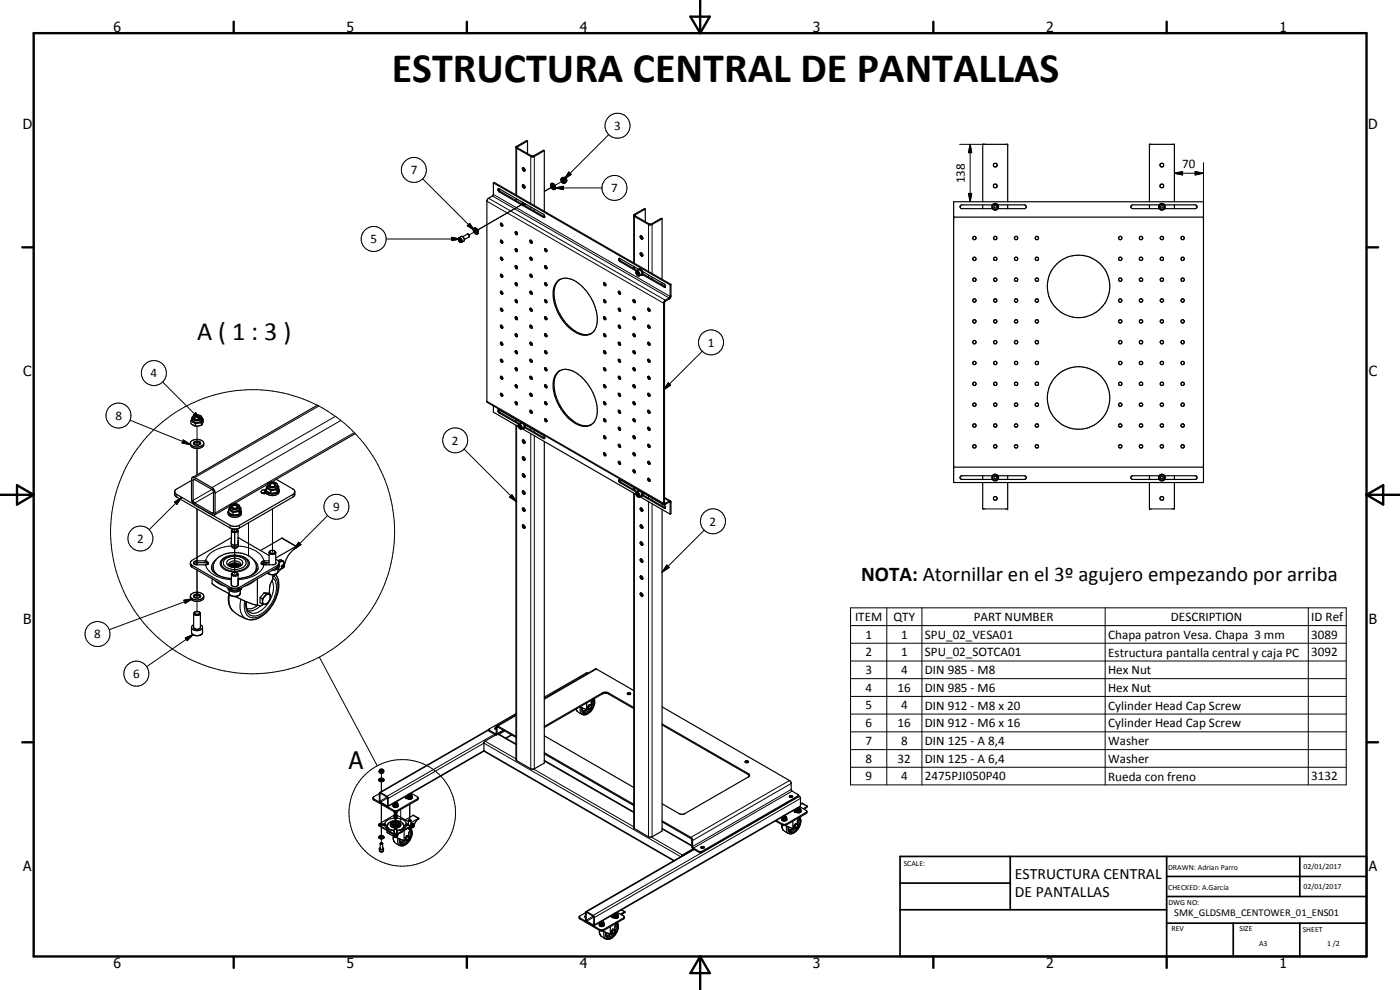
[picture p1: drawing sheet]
<svg xmlns="http://www.w3.org/2000/svg" width="420mm" height="297mm" viewBox="0 0 420 297" stroke-linecap="round" stroke-linejoin="round" font-family="sans-serif">
<defs><g id="words">
<text font-size="12.6" x="117.5" y="24.6">ESTRUCTURA CENTRAL DE PANTALLAS</text>
<text font-size="7.9" x="59.1" y="102.2">A ( 1 : 3 )</text>
<text font-size="7.2" x="104.7" y="230.8">A</text>
<text font-size="6.3" x="258.4" y="174.4">NOTA: Atornillar en el 3º agujero empezando por arriba</text>
<g font-size="4.7">
<text x="304.6" y="263.8">ESTRUCTURA CENTRAL</text>
<text x="304.6" y="269.2">DE PANTALLAS</text>
</g>
<g font-size="4.2">
<text x="34" y="9.6">6</text>
<text x="104" y="9.6">5</text>
<text x="174" y="9.6">4</text>
<text x="244" y="9.6">3</text>
<text x="314" y="9.6">2</text>
<text x="384" y="9.6">1</text>
<text x="6.8" y="38.7">D</text>
<text x="410.6" y="38.7">D</text>
<text x="7" y="112.9">C</text>
<text x="410.8" y="112.9">C</text>
<text x="7" y="187.1">B</text>
<text x="410.8" y="187.1">B</text>
<text x="7" y="261.4">A</text>
<text x="410.8" y="261.4">A</text>
<text x="34" y="290.4">6</text>
<text x="104" y="290.4">5</text>
<text x="174" y="290.4">4</text>
<text x="244" y="290.4">3</text>
<text x="314" y="290.4">2</text>
<text x="384" y="290.4">1</text>
</g>
<g font-size="3.9">
<text x="184.4" y="39">3</text>
<text x="123.3" y="52.3">7</text>
<text x="354.8" y="50.5">70</text>
<text x="183.5" y="57.7">7</text>
<text x="289.6" y="54.9" transform="rotate(-90 289.6 54.9)">138</text>
<text x="111.2" y="73">5</text>
<text x="212.4" y="104">1</text>
<text x="45.2" y="113.2">4</text>
<text x="34.6" y="126">8</text>
<text x="135.6" y="133.4">2</text>
<text x="100" y="153.3">9</text>
<text x="213" y="157.7">2</text>
<text x="41.2" y="162.9">2</text>
<text x="28.3" y="191.5">8</text>
<text x="256.6" y="186.3">ITEM</text>
<text x="259.7" y="191.6">1</text>
<text x="268.2" y="186.3">QTY</text>
<text x="270.4" y="191.6">1</text>
<text x="277.6" y="191.6">SPU_02_VESA01</text>
<text x="292.2" y="186.3">PART NUMBER</text>
<text x="332.6" y="191.7">Chapa patron Vesa. Chapa 3 mm</text>
<text x="351.4" y="186.3">DESCRIPTION</text>
<text x="393.5" y="186.4">ID Ref</text>
<text x="393.5" y="191.6">3089</text>
<text x="259.7" y="196.9">2</text>
<text x="270.4" y="196.9">1</text>
<text x="277.6" y="196.9">SPU_02_SOTCA01</text>
<text x="332.6" y="197">Estructura pantalla central y caja PC</text>
<text x="393.5" y="196.9">3092</text>
<text x="40" y="203.4">6</text>
<text x="259.7" y="202.2">3</text>
<text x="270.4" y="202.2">4</text>
<text x="277.6" y="202.2">DIN 985 - M8</text>
<text x="332.6" y="202.2">Hex Nut</text>
<text x="259.7" y="207.6">4</text>
<text x="269.4" y="207.6">16</text>
<text x="277.6" y="207.6">DIN 985 - M6</text>
<text x="332.6" y="207.6">Hex Nut</text>
<text x="259.7" y="212.9">5</text>
<text x="270.4" y="212.9">4</text>
<text x="277.6" y="212.9">DIN 912 - M8 x 20</text>
<text x="332.6" y="213">Cylinder Head Cap Screw</text>
<text x="259.7" y="218.2">6</text>
<text x="269.4" y="218.2">16</text>
<text x="277.6" y="218.2">DIN 912 - M6 x 16</text>
<text x="332.6" y="218.3">Cylinder Head Cap Screw</text>
<text x="259.7" y="223.5">7</text>
<text x="270.4" y="223.5">8</text>
<text x="277.6" y="223.5">DIN 125 - A 8,4</text>
<text x="332.6" y="223.6">Washer</text>
<text x="259.7" y="228.9">8</text>
<text x="269.4" y="228.9">32</text>
<text x="277.6" y="228.9">DIN 125 - A 6,4</text>
<text x="332.6" y="228.9">Washer</text>
<text x="259.7" y="234.1">9</text>
<text x="270.4" y="234.1">4</text>
<text x="277.6" y="234.1">2475PJI050P40</text>
<text x="332.6" y="234.2">Rueda con freno</text>
<text x="393.5" y="234.1">3132</text>
</g>
<text font-size="3.1" x="352.4" y="275">SMK_GLDSMB_CENTOWER_01_ENS01</text>
<g font-size="2.4">
<text x="271.2" y="259.7">SCALE:</text>
<text x="350.6" y="261">DRAWN: Adrian Parro</text>
<text x="391.2" y="260.6">02/01/2017</text>
<text x="350.6" y="267.1">CHECKED: A.García</text>
<text x="391.2" y="266.7">02/01/2017</text>
<text x="350.6" y="271.4">DWG NO:</text>
<text x="351.6" y="279.3">REV</text>
<text x="372" y="279.4">SIZE</text>
<text x="391" y="279.6">SHEET</text>
<text x="377.9" y="283.8">A3</text>
<text x="398.3" y="283.8">1 /2</text>
</g>
</g></defs>
<g fill="none" stroke="#000" stroke-width=".3">
<path d="M126.8 53.6l15.6 15.5M146.6 59.5l53.1 30.6v.3M147.8 58.8l53 30.6v.3M148.1 58.3l53 30.6 .3-.1M150.1 57.4l-.3 .2M155.1 43.9l.2 .2v.3l-.2 .1v14.1M155.1 59.7v.6M159.5 46.8l-.2 .1v14.1M160.1 46.8l.2 .1v14.7M166.2 55.8l-2.8 1.6 2.6-1.5M166.7 56.4l2.4-.5v1zM166.7 56.4h14"/>
<path d="M169.1 54.1l-2.5 1.5M170.7 51.6l.7 .7-2.1 1.5zM182.7 40.4l-13.4 13.4M288 43.3h7.7M290.6 58h1l-.4 2.5zM291.2 43.3l.4 2.5h-1zM291.2 43.3v17.2M352.5 52l2.4-.5v1zM352.5 52h8.7M358.7 51.5l2.5 .5-2.5 .5zM361.2 48.8v11.7M115.9 71.7h22.2"/>
<path d="M135.6 71.2l2.5 .5-2.5 .5zM137.7 71.5a.76 .76 0 0 1 .7 .3 .76 .76 0 0 1 0 .9 .86 .86 0 0 1-.7-1.2zM137.7 71.3a.97 .97 0 0 1 .9 1.4M140.2 67.7l.8-.6 1.4 2zM142.8 69.3l.2-.1-2.3 1.3M146.1 60.4l53.1 30.6 .2-.2M155.1 69.6v.5M155.1 74.7v.5M155.1 79.8v.5M157 61.1l-13.6 7.9 13.4-7.7M159.3 62.1v.6M160.3 62.7v.6"/>
<path d="M163.4 65.1l-.3 .1M186.3 78.4l-.2 .1M190.4 64.3l.3 .1v.4l-.3 .1v14.1M194.9 67.2l-.3 .2v14M195.4 67.2l.3 .2v14.7M155.1 85v.4M155.1 90v.5M155.1 95.1v.5M190.4 80.1v.6M190.4 90v.5M190.4 95.1v.5M191 81.5a.76 .76 0 0 1 .7 .4 .76 .76 0 0 1 0 .8l-.4-.1-.3-.4z"/>
<path d="M191.1 81.4a.93 .93 0 0 1 .8 1.4M194.6 82.5v.6M195.7 83.1v.6M199.6 86l-.3 .1M48.8 114.6l11.4 11.3M155.1 100.2v.5M155.1 105.3v.5M155.1 110.4v.5M155.1 115.6v.4M190.4 100.2v.5M190.4 105.3v.5M190.4 110.4v.5"/>
<path d="M190.4 115.6v.4M200.6 114.9l.6 .7-2 1.4zM210.8 105.4l-11.6 11.6M39 126.1l18.1 7.3M55 132l2.1 1.4-2.5-.5zM58.7 123.8l1.5 2.1-2.1-1.4zM59.1 127.8v5.8M59.1 134.5v8M95.7 121.8l-37.2 21.5M100.7 124.9l-37.1 21.4M102.3 126.2l-37.8 21.8M106.3 129.8l-41.8 24.1"/>
<path d="M139.3 134.7l15.8 15.8M146.1 120.4l53.1 30.6h.5v.3M150.1 123.7l-.3 .2M155.1 120.6v.5M155.1 126v.6M155.1 127.7v100.5M155.6 127.5a.7 .7 0 0 1 .8 .4 .7 .7 0 0 1-.2 .8h-.1a.99 .99 0 0 1-.5-1.2zM155.7 127.3a.93 .93 0 0 1 .8 1.4M159.3 128.4v.7M159.3 130.1v100.6M160.3 129.1v.6M160.3 130.7v100"/>
<path d="M163.4 131.4l-.3 .2M190.4 120.6v.5M190.4 125.8v.4M190.4 130.9v.4M190.4 136v.4M52.4 150.6l2.1-1.4-1.4 2.1zM53 148.3v.8M54.5 149.2l-9.7 9.7M58.5 143.9l-.6 .2M59.1 152.7v16.8M63.6 146.9l-5.7 3.2M64.1 147.7l-5.6 3.2"/>
<path d="M64.1 153.7l-.5 .2M69 157.6v.8M70.4 158.7v13.4M71.9 157.6v.8M74.6 156.9v9.9M79.4 146.9v.8M81.8 152.7v12.9M87.9 148.3v.8M98.3 154.7l-10.1 10.1M152.9 149.1l.7-.6 1.5 2zM153.6 148.5l1.5 2-2.2-1.4zM186.3 144.7l-.2 .1"/>
<path d="M190.4 141.1v.4M190.4 146.4v.6M190.4 148.1v100.5M191 147.9a.72 .72 0 0 1 .7 .3 .72 .72 0 0 1-.1 .9l-.6-.6zM191.1 147.7a.93 .93 0 0 1 .8 1.4M194.6 148.8v.7M194.6 150.5v100.6M195.7 149.5v.6M195.7 151.2v99.9M199.4 149.5l1.4 .9v.3h.6M199.6 152.3l-.3 .2M211.4 159l-12.7 12.7"/>
<path d="M294.9 152.7h7.5M302.4 152.7h.1M345 152.7h.1M345 152.7h7.5M57.4 169.5v.5M57.7 179.7l-24.9 9.2M59.1 171.1v8.4M61.5 168.3v.5M61.7 169.5a6.8 6.8 0 0 0 5.7 4.2l2 .2M64 170.2l.2 1.1 .7 1M64 170.5l.3 .9 1.1 1.1M64.3 174.1l1.6 1.1 1.6 .7"/>
<path d="M64.9 167.9a3.2 3.2 0 0 0-1.5 2.5M66.4 168.1a5.9 5.9 0 0 1 8.2 .2 2.3 2.3 0 0 1-2.1 3 5.6 5.6 0 0 1-6.2-1.5l-.2-.8zM67.5 167.9a4.7 4.7 0 0 1 6.3 .5 2 2 0 0 1-2 2.3 4 4 0 0 1-4.8-1.5l.1-.8zM68.3 168.2a3.2 3.2 0 0 1 4.5 .5 1.5 1.5 0 0 1-1.6 1.5 2.54 2.54 0 0 1-3.2-1.3zM68.6 169.4a2.11 2.11 0 0 1 3.7 0M68.7 169.6a2.45 2.45 0 0 1 3.5 0M68.8 177.9l.1 .4M68.9 178.3a5.4 5.4 0 0 0 1 5M69.1 166.8a2.52 2.52 0 0 0-2.6 2.8 5.3 5.3 0 0 0 7.7 .2 2.1 2.1 0 0 0-1.9-2.8l-.5-.2M69.4 174.7l.1 .1M69.4 163.8a8.4 8.4 0 0 0-7.6 4.1l-.1 .4M69.5 176.4v.6"/>
<path d="M69.6 170.1h1.7M71.4 176.4v.6M71.5 163.8a8.7 8.7 0 0 1 7.4 3.7l.3 .8M71.5 174.7l-.1 .1M72.1 177.9a2.06 2.06 0 0 1-3.2 .4M72.3 179.8a5 5 0 0 0 1.6 5.9l.3 .1M76 167.9a3.2 3.2 0 0 1 1.5 2.5M76.5 174.1l-1 .9-2 .9M76.9 170.8l-.3 .6-1.1 1.1M77 170.3l-.3 1-.7 1M77 170.2l-.1 .3M79.2 169.5a6.2 6.2 0 0 1-5 4l-2.7 .4"/>
<path d="M79.4 168.3v.5M79.8 168.8l.2 .2M81 175.8l-.2 1M81.6 174.2a7.5 7.5 0 0 1-2.2 8 4 4 0 0 1-4.5 1.5M81.9 173.4a5.2 5.2 0 0 1 .4 5.9 8.4 8.4 0 0 1-5.8 5.5 2.68 2.68 0 0 1-2.8-2.8l.1-1.5M82.1 172.8a4.8 4.8 0 0 1 .9 5.5 9.5 9.5 0 0 1-6.8 7.1 2.92 2.92 0 0 1-2.9-3.4l.1-1.7M83.4 171.4a2.03 2.03 0 0 1-3.1 .5M83.5 169.5v.5M83.6 168.2l.5 .3M84.5 161.5l4.3 2.5M84.7 169.6l.2 .2-.3 .3-.2-.3zM84.8 170.3h.1"/>
<path d="M89.6 162.7l.7 .7-2.1 1.4zM200.1 169.5l.7 .8-2.1 1.4zM55.2 180.1l2.5-.4-2.1 1.3zM55.6 191.4l2.3-1-1.7 1.8zM57.5 189.7a2.03 2.03 0 0 0 3.3 .2v-.2M57.9 190.4l-13.9 9.6M58.1 188.1l.1 .4M58.1 188.2l.1 .3M58.2 188.5l.4 .2M59.1 180.5v3.4M60.1 188.3a1.3 1.3 0 0 1-1.8 .3M60.1 188.2l-.3 .5-1.1 .1"/>
<path d="M60.1 188.1v.3M77.4 181.5a3.4 3.4 0 0 1-3.3 1M78.2 181.8a4.7 4.7 0 0 1-3.7 1.5M95.8 197.1l17.4 32.7M255.3 182.4h148.7v53.1h-148.7zM255.3 187.7h148.7M255.3 193h148.7M255.3 198.3h148.7M266.1 182.4v53.1M276.7 182.4v53.1M331.7 182.4v53.1M392.6 182.4v53.1"/>
<path d="M146.7 219l-32.5 18.8M146.9 219.1v.3M151 219.1l-1.8 1-.3-.1-.3 .1v.3M151.5 219.3l-1.7 1M154.8 214.7l-5.4 3.1-.2 .5-.3-.2M172.9 212.7l.4 .8M174.2 212.1a1.78 1.78 0 0 0 .8 2.3M176.1 212.8l-.6 .4h-.6M176.4 212.9l-.7 .5h-.7M177.4 210.7v.3M177.7 210.1a2.82 2.82 0 0 1-2.4 3.6l-.1-.1M177.9 209.8a3.1 3.1 0 0 1-2.3 4.2l-.7-.4-.1-1.2"/>
<path d="M178.1 209.8a3.4 3.4 0 0 1-2.7 4.4 1.41 1.41 0 0 1-.7-1.9M179 200.7l-15.6 9.1M180.8 207.9v.3M182.6 207.9v.3M255.3 214.2h148.7M255.3 203.6h148.7M255.3 209h148.7M255.3 219.6h148.7M112.2 239.7v.3M114.2 238l-.2 .1M114.5 232v2.2M114.5 234.5v3"/>
<path d="M116.2 239.1l-2.2 1.3M116.3 239.4l-2.1 1.3M116.5 239.6l28.7-16.6 59.1 34M122.1 239.2v.3M125.3 239.7v.3M145.6 222.4l9.2 5.3M148.4 220.3l-32.2 18.6M149.4 220.3l5.4 3.1M153.4 220.5l-1.6 .9M160.1 230.8l30.1 17.3M163.4 228.3l26.8 15.5M224.6 232.1v.3"/>
<path d="M236.9 234.2l-29.6 17v.4M237.4 236.9l-29.6 17.1-9.1-5.3M237.4 235.1l-29.6 17.1-.2-.2M237.7 237.4l-29.6 17.1v.3M239.5 238.8v.3M239.9 238.9l-61.9 35.8M240.2 239.6l-61.8 35.7M255.3 224.9h148.7M255.3 230.2h148.7M113.8 247.6v.2M113.9 255.2a.68 .68 0 0 0 .6 .4 .68 .68 0 0 0 .6-.4M114.1 254.6l.1 .2"/>
<path d="M114.2 254.8l.4 .1M114.2 254.8h.4M114.5 241.3v6.3M114.5 248.2v3.2M114.5 251.7v1.3M114.8 254.7l-.2 .2M114.8 254.6l-.2 .2M115.3 247.2v.2M115.4 247.6a2.91 2.91 0 0 0 2.9 1.7M116.3 248.1l.3 .6M116.3 247.9v.2M116.3 241.7l-.1 .1"/>
<path d="M116.4 248.3l.4 .5M116.4 249.3l1.2 .7M116.5 241.8l28.7-16.6 57.1 33M116.6 247l-.5 .9M117.6 247a1.4 1.4 0 0 1 2.4 .5 1.45 1.45 0 0 1-2.6-.2zM117.9 247.1a1.14 1.14 0 0 1 1.7 .3 1 1 0 0 1-.9 .5 1 1 0 0 1-.9-.6zM118 247.6a.82 .82 0 0 1 1.4 0M118.1 247.6a.97 .97 0 0 1 1.3 0M118.1 250.8v.1M118.1 250.9v1l.4 .9M118.2 243.2v.3M118.2 246.6a.83 .83 0 0 0-1 .8 .83 .83 0 0 0 .9 .9 1.59 1.59 0 0 0 2.2-.8l-.1-.5-.5-.2"/>
<path d="M118.3 249.6h.1M118.3 245.5a2.91 2.91 0 0 0-2.9 1.7M118.4 250.2v.2M118.4 247.8h.6M118.7 243.6v5M119.1 249.6h.1M119.1 250.2v.2M119.1 245.5a2.91 2.91 0 0 1 2.9 1.7M119.2 246.6l.3 .1M119.2 243.2v.3M119.3 250.8a.68 .68 0 0 1-1.2 .1M119.4 251.5a1.66 1.66 0 0 0 .7 2.2"/>
<path d="M119.7 246.8a1.88 1.88 0 0 0-2.6 .7 1.54 1.54 0 0 0 2.2 .8M119.7 246.8a.78 .78 0 0 1 .5 .9 .78 .78 0 0 1-.9 .6M120.3 242.9v3.7M120.8 247l.6 .9M121 249.3l-1.2 .7M121.1 248.3l-.5 .5M121.1 247.9v.2M121.1 247.9l-.3 .8M121.3 252.1l-.6 .4h-.6M121.6 252.2l-.7 .5-.7 .1M122 247.6a2.78 2.78 0 0 1-2.9 1.7M122.1 247.2v.2"/>
<path d="M122.2 247.4h.1M122.7 250l-.1 .4M122.9 249.4a2.74 2.74 0 0 1-2.3 3.6l-.3-.1M123 241.3v4.9M123 249.1a2.96 2.96 0 0 1-2.4 4.2l-.5-.4-.1-1.1M123.1 248.9a2.76 2.76 0 0 1-.5 3.6 1.71 1.71 0 0 1-2.6 .7l-.2-1.5M123.6 247.6v.2M123.6 248.3a.78 .78 0 0 1-1.2 .2M123.6 247.1l.2 .2M124.1 247.6h.1M124 244.6l1.6 .9M124.1 247.6v.1"/>
<path d="M124.1 247.9h.1M195.5 251.2l9.3 5.3M206.2 255.9h.1M206.6 255.7h.1M208.4 254.9l-32.3 18.7M209.9 255.5v.3M210.6 255.5v.3M234.8 247.5v1l.4 .7M234.9 247.3v.3M235.9 247.3v.3M236 247.9l.1 1.6 .7 .6M238 248.5l-.7 .4h-.5"/>
<path d="M238.3 248.6l-.7 .5-.7 .1M238.7 243.2v.5M239.3 246.4v.4M239.6 245.8a2.8 2.8 0 0 1-2.4 3.6l-.1-.1M239.7 245.5a2.96 2.96 0 0 1-2.4 4.2l-.5-.4-.2-1.1M239.8 245.3a3.3 3.3 0 0 1-2.5 4.6l-.8-.6v-1.2M240.2 241.8l-61.8 35.7M240.7 241l1.6 .9M241.9 243.8v.3M174.1 275.4v.3M176.1 273.8l-.2 .1M178 274.9l-2.1 1.2"/>
<path d="M178.2 275.2l-2.1 1.2M178.2 277.4l-.2 .1M180 279.1v1.1l.4 .6M180 278.9v.3M181.1 278.9v.3M181.3 279.5a1.62 1.62 0 0 0 .7 2.3M183.9 274.9v.4M184.6 278l-.1 .4M184.8 277.5a2.75 2.75 0 0 1-2.4 3.6l-.2-.1M184.9 277.1a2.91 2.91 0 0 1-2.5 4.3l-.4-.5-.1-1.1M185 276.9a3.3 3.3 0 0 1-2.6 4.7 1.48 1.48 0 0 1-.7-1.9M186.5 273l1 .6"/>
<path d="M187.1 275.4v.3M183.2 280.2l-.9 .4-.4-.1M183.5 280.2l-.8 .6h-.6"/>
<circle cx="185.3" cy="37.7" r="3.7"/>
<circle cx="124.2" cy="51" r="3.7"/>
<circle cx="184.4" cy="56.4" r="3.8"/>
<circle cx="112.1" cy="71.7" r="3.8"/>
<circle cx="46.2" cy="111.9" r="3.7"/>
<circle cx="213.4" cy="102.7" r="3.8"/>
<circle cx="35.6" cy="124.7" r="3.7"/>
<circle cx="136.6" cy="132.1" r="3.8"/>
<circle cx="75.8" cy="159.5" r="42.6"/>
<circle cx="101" cy="152.1" r="3.7"/>
<circle cx="214" cy="156.4" r="3.8"/>
<circle cx="42.1" cy="161.6" r="3.8"/>
<circle cx="29.2" cy="190.2" r="3.7"/>
<circle cx="40.9" cy="202.1" r="3.7"/>
<circle cx="120.7" cy="243.9" r="16"/>
</g>
<g fill="none" stroke="#000" stroke-width=".35">
<path d="M148.1 54.9l-.1 3.7-1.5 1-.4 .6v60.3l53.2 30.8M148.1 54.9l.2-.2 53.1 30.6M148.1 54.9l53 30.6M149.7 56.6l.1 .5 .3 .3 13.3 7.7M154.8 44.3l4.8 2.8 .6-.1 3.2-1.8M154.8 59.6v.6M157 50.3l.2 .6 .4 .3M157 55.4l.2 .6 .4 .3M157 50.3l.5 .5 .1 .4M157 55.4l.5 .5 .1 .4M157 55.4a.51 .51 0 0 0-.1 .7 .51 .51 0 0 0 .7 .2M157 50.3h-.1a.61 .61 0 0 0 0 .7 .61 .61 0 0 0 .6 .3l.1-.1"/>
<path d="M158.3 42.3l-3.1 2 4.5 2.6 3.4-1.8 .3 .1M158.3 42.3l-.2-.1-3.3 1.9v14.4M158.3 42.3v3.8M163.4 45.2v18.2M165.5 55.1a1.15 1.15 0 0 1 .8 1.8 1.09 1.09 0 0 1-.9-.7 1.09 1.09 0 0 1 .3-1.2 1.1 1.1 0 0 1 .9 .7 1.1 1.1 0 0 1-.2 1.2M165.7 55.5l.5 .3 .1 .6M165.7 55.5a.55 .55 0 0 0 0 .6 .55 .55 0 0 0 .6 .3M165.8 55.5l-.1 .4 .5 .5M168.5 54.4l.2 .3M168.6 54.7l-.2-.9a.67 .67 0 0 1 .9 .1 .67 .67 0 0 1 .1 .8l-.4 .2M168.6 53.4l-.3 .4 .1 .5M168.6 53.4l.7 .4"/>
<path d="M168.7 54.7l.3 .2M168.9 53.9l-.1-.1a.44 .44 0 0 0-.2 .6 .44 .44 0 0 0 .6 .2v-.3M168.9 54.9l.4 .2M169.1 54l.1 .4M169.1 54.1l-.5-.1 .3 .6 .3-.1M169.2 54.1v.2M169.2 53.3a.91 .91 0 0 1 .9 .8 .91 .91 0 0 1-.8 1M169.2 53.3l.4 .3M169.2 53.3l-.6 .1M169.3 53.8l.3 .8M169.6 53.6l.4 .8M169.6 54.6l-.3 .5"/>
<path d="M169.6 53.6l-.3 .2M170 54.4l-.1 .1M170 54.4l-.4 .2M137.7 71.4l.7-.4a.93 .93 0 0 1 .8 1.3l-.6 .4a.9 .9 0 0 1-.9-.4 .9 .9 0 0 1 0-.9zM137.8 72.1l.3 .3M138.2 71.9l.1 .2M138.2 71.9l-.4 .2M138.2 71.8v.1M138.3 72.1l-.2-.4-.3 .1v.3M138.3 72.1v.3h-.2M138.3 72.3l-.2 .1M140.5 70.3h.1"/>
<path d="M140.6 70.3l.2 .3M140.7 70.5l-.5-.3-1.4 .8M140.8 70.6v.2M140.8 70.6l-.1 .5-1.4 .8M142.2 68.5a1.11 1.11 0 0 1 1.1 .6 1.11 1.11 0 0 1-.1 1.2 1.23 1.23 0 0 1-1-1.8zM142.2 68.5a1.04 1.04 0 0 1 1.2 .5 1.04 1.04 0 0 1-.2 1.2M142.5 68.9l.6 .4v.5M142.5 68.9a.55 .55 0 0 0 0 .6 .55 .55 0 0 0 .6 .3M142.6 68.9v.6l.5 .3M150.2 77.3l.2-.1 .4 .3 .1 .5a.52 .52 0 0 1-.6-.1 .52 .52 0 0 1-.1-.6zM150.2 67.1l.3-.1 .3 .3v.6l-.4-.2zM150.2 72.2a.43 .43 0 0 1 .6 .2 .43 .43 0 0 1-.2 .5z"/>
<path d="M150.4 72.1l.5 .7M150.4 67l.5 .7M150.4 77.2l.5 .7M154.6 74.7a.49 .49 0 0 1 .6 .2 .49 .49 0 0 1-.1 .6l-.4-.3zM154.7 69.6l.4 .1 .2 .6a.5 .5 0 0 1-.6-.1 .5 .5 0 0 1 0-.6zM154.7 79.8l.4 .1 .2 .6a.5 .5 0 0 1-.6-.1 .5 .5 0 0 1 0-.6zM154.9 69.5l.1 .5 .3 .3M154.9 74.6v.3l.4 .5M154.9 79.8l.4 .7M156.8 60.7v.4l.4 .4 .4-.1M157 60.8l.6 .6M157.6 61.1v.3"/>
<path d="M159.1 72.1a.53 .53 0 0 1 .5 .3 .53 .53 0 0 1-.1 .6l-.4-.4zM159.1 77.2l.6 .3v.5a.52 .52 0 0 1-.6-.2 .52 .52 0 0 1 0-.6zM159.3 72.1l.4 .7M159.3 77.2l.2 .6 .2 .1M163.3 64.5l-13.5-7.9-.4 .2 .4 .8 13.3 7.6h.4M163.3 64.5l.2 .7M163.4 64.6v.5M163.4 65.1h.1M163.5 79.8l.5 .1 .1 .6a.5 .5 0 0 1-.6-.1 .5 .5 0 0 1 0-.6zM163.6 74.6a.57 .57 0 0 1 .4 .9l-.5-.3zM163.7 74.6v.3l.5 .5M163.7 79.8l.5 .7"/>
<path d="M186 77.5a.5 .5 0 0 0-.4 .5 .5 .5 0 0 0 .5 .5l4.9 2.9M186 77.5l5.7 3.3M186 77.5v.5l.3 .4 5 2.8M190.2 64.7l4.8 2.8 .5-.1 3.2-1.7M190.2 79.9v.7M192.2 75.9a.56 .56 0 0 1 .6 .3 .56 .56 0 0 1-.2 .7l-.4-.4zM192.4 70.7l.5 .9M192.4 75.9l.2 .6 .3 .2M192.4 70.7l.5 .5v.4M192.4 70.7a.51 .51 0 0 0-.2 .7 .51 .51 0 0 0 .7 .2M193.7 62.7l-3 1.7-.1 .3 4.4 2.6 .4-.1 3-1.7 .3 .2M193.7 62.7l-.3-.1-3.2 1.9v14.4"/>
<path d="M193.7 62.7v3.8M198.7 65.7v18.1M286.2 60.5h75v84.3h-75zM286.2 65.2h75M294.9 60.5v-17.2h7.5v17.2M294.9 61.5v1.1M297.8 61.5h-9.1a.57 .57 0 0 0-.6 .5 .57 .57 0 0 0 .6 .6h9.1M298.3 61.8l.4-.2 .4 .2v.5l-.4 .2-.4-.2zM299.5 61.5h7.9a.57 .57 0 0 1 .6 .5 .57 .57 0 0 1-.6 .6h-7.9M302.4 61.5v1.1M345 60.5v-17.2h7.5v17.2M345 61.5v1.1"/>
<path d="M347.9 61.5h-8a.57 .57 0 0 0-.5 .5 .57 .57 0 0 0 .5 .6h8M348.3 61.8l.4-.2 .4 .2v.5l-.4 .2-.4-.2zM349.5 61.5h9.2l.5 .4-.1 .5-.4 .2h-9.2M352.5 61.5v1.1M150.2 87.5l.3-.1 .3 .3 .1 .5a.52 .52 0 0 1-.6-.1 .52 .52 0 0 1-.1-.6zM150.2 97.7l.3-.1 .3 .3v.6l-.4-.2zM150.2 92.6l.3-.1 .3 .3v.5l-.4-.1zM150.3 82.3a.47 .47 0 0 1 .5 .3 .47 .47 0 0 1-.2 .6l-.4-.5zM150.4 82.3l.5 .7M150.4 97.6l.5 .7M150.4 92.5l.5 .7M150.4 87.4l.5 .7"/>
<path d="M154.7 95.1a.46 .46 0 0 1 .5 .3 .46 .46 0 0 1-.2 .5l-.3-.3zM154.7 84.9l.4 .1 .1 .7a.59 .59 0 0 1-.5-.8zM154.7 90a.54 .54 0 0 1 .5 .2 .54 .54 0 0 1-.1 .6l-.3-.2zM154.9 84.8l.4 .8M154.9 90l.4 .7M154.9 95l.1 .5 .3 .3M159.1 82.3a.48 .48 0 0 1 .6 .3 .48 .48 0 0 1-.3 .6l-.3-.4zM159.1 87.4h.2l.4 .3v.5a.52 .52 0 0 1-.6-.2 .52 .52 0 0 1 0-.6zM159.1 92.5l.6 .3v.5l-.3 .1-.3-.4zM159.1 97.6h.2l.4 .3v.6l-.6-.3zM159.3 82.3l.4 .7M159.3 87.4l.4 .7"/>
<path d="M159.3 92.5l.2 .6 .2 .1M159.3 97.6l.4 .7M163.5 95.1a.46 .46 0 0 1 .6 .3 .46 .46 0 0 1-.2 .5l-.4-.3zM163.5 84.9l.5 .1 .1 .7a.59 .59 0 0 1-.6-.8zM163.5 90a.54 .54 0 0 1 .6 .2 .54 .54 0 0 1-.1 .6l-.4-.2zM163.7 84.8l.5 .8M163.7 90l.5 .7M163.7 95l.1 .5 .4 .3M167.3 84.4a4.4 4.4 0 0 1 5.6 .1 14.5 14.5 0 0 1 6.3 12.5 3.8 3.8 0 0 1-2.3 3.4 3.8 3.8 0 0 1-4-.6 14.4 14.4 0 0 1-6.8-12.8l.4-1.5zM167.7 84.1a6.9 6.9 0 0 0-1 6.8 13.3 13.3 0 0 0 8 9.4l1.5 .1 1.2-.3M168.1 83.8l-.4 .3M181.2 95.1l.2-.1 .4 .4v.4a.49 .49 0 0 1-.6-.1 .49 .49 0 0 1 0-.6z"/>
<path d="M181.4 84.8l.4 .8M181.4 90l.4 .7M181.4 95l.2 .6 .2 .2M181.4 84.8l-.3 .2 .1 .4 .3 .3 .3-.1M181.4 84.8l.4 .4v.4M181.4 90l.4 .3v.4M181.4 90a.46 .46 0 0 0-.3 .5 .46 .46 0 0 0 .5 .3l.2-.1M185.6 92.5a.48 .48 0 0 1 .6 .3 .48 .48 0 0 1-.2 .6l-.4-.4zM185.8 97.6h-.1a.49 .49 0 0 0-.1 .6 .49 .49 0 0 0 .6 .2M185.8 92.5l.2 .6 .3 .1M185.8 87.4l.5 .7M185.8 97.6l.1 .4 .4 .3"/>
<path d="M185.8 87.4l.4 .3v.5M185.8 87.4h-.1a.49 .49 0 0 0-.1 .6 .49 .49 0 0 0 .6 .2M185.8 97.6l.4 .3v.5M190 95.1a.51 .51 0 0 1 .6 .2 .51 .51 0 0 1-.1 .6 .6 .6 0 0 1-.5-.8zM190.2 90l.5 .7M190.2 95l.1 .5 .4 .3M190.3 90l.4 .7M190.3 90l-.2-.1a.48 .48 0 0 0 0 .6 .48 .48 0 0 0 .6 .2M191 81.4l.7-.4a.93 .93 0 0 1 .8 1.4l-.7 .4a1.01 1.01 0 0 1-.9-1zM191.2 82.1l.2 .4M191.4 81.2l.1-.2a.86 .86 0 0 1 .9-.2 .86 .86 0 0 1 .5 .9M191.5 81.9h.1"/>
<path d="M191.5 81.9l.2 .2M191.5 81.9l-.3 .2M191.7 82.1l-.3-.4-.2 .1v.3M191.7 82.1v.3l-.3 .1M191.7 82.3l-.3 .2M191.8 80.7l-.2 .1M191.8 80.8a1.3 1.3 0 0 1 .9 1.7M192.9 82.4l6.4 3.7 .4-.1M192.9 81.5l6.4 3.7 .4 .8M192.9 81.5v.1M192.9 81.6v.1M192.9 81.7a.61 .61 0 0 1-.5 .9l-.2-.1"/>
<path d="M192.9 82.2l6.8 3.8M194.4 97.7l.3-.1 .3 .3v.6l-.4-.2zM194.4 92.6l.3-.1 .3 .3v.5l-.4-.1zM194.6 97.6l.5 .7M194.6 92.5l.5 .7M198.7 84.9v.6M201.1 85.5v3.6l-1.6 1.1-.3 .6 .1 60.5M201.4 85.3l-.1 3.9-.2 .3-1.7 1.2v60.3l1.8-.7M201.4 85.3l-.3 .2M150.2 113a.43 .43 0 0 1 .6 .2 .43 .43 0 0 1-.2 .6zM150.2 102.8a.45 .45 0 0 1 .6 .2 .45 .45 0 0 1-.2 .6zM150.2 107.9l.3-.1 .3 .3v.6l-.4-.2z"/>
<path d="M150.2 118.1a.43 .43 0 0 1 .6 .2 .43 .43 0 0 1-.2 .6zM150.4 112.9l.5 .8M150.4 102.7l.5 .7M150.4 107.8l.5 .7M150.4 118l.5 .7M154.7 115.5l.1-.1a.57 .57 0 0 1 .3 1l-.3-.2zM154.7 110.4a.48 .48 0 0 1 .5 .3 .48 .48 0 0 1-.2 .6l-.3-.4zM154.7 105.3l.4 .2 .2 .5a.53 .53 0 0 1-.6-.1 .53 .53 0 0 1 0-.6zM154.7 100.2a.54 .54 0 0 1 .5 .3 .54 .54 0 0 1-.1 .5l-.4-.3zM154.9 100.1v.4l.4 .4M154.9 105.2l.2 .6 .2 .2M154.9 110.4l.4 .7"/>
<path d="M154.9 115.4l.4 .8M159 102.8a.45 .45 0 0 1 .6 .2 .45 .45 0 0 1-.2 .6l-.3-.3zM159.1 107.8l.6 .3v.6a.6 .6 0 0 1-.6-.9zM159.1 112.9a.57 .57 0 0 1 .5 .3 .57 .57 0 0 1 .1 .6l-.6-.3zM159.1 118a.53 .53 0 0 1 .5 .3 .53 .53 0 0 1-.1 .6l-.4-.4zM159.3 112.9l.4 .8M159.3 102.7l.4 .7M159.3 107.8l.4 .7M159.3 118l.4 .7M163.5 115.5l.1-.1a.57 .57 0 0 1 .4 1l-.4-.2zM163.5 105.3l.5 .2 .1 .5a.53 .53 0 0 1-.5-.1 .53 .53 0 0 1-.1-.6zM163.5 110.4a.48 .48 0 0 1 .6 .3 .48 .48 0 0 1-.2 .6l-.4-.4z"/>
<path d="M163.5 100.2a.54 .54 0 0 1 .6 .3 .54 .54 0 0 1-.1 .5l-.5-.3zM163.7 105.2l.2 .6 .3 .2M163.7 100.1v.4l.5 .4M163.7 110.4l.5 .7M163.7 115.4l.5 .8M167.3 111.7a4.3 4.3 0 0 1 5.6 .2 14.3 14.3 0 0 1 6.3 12.5 3.8 3.8 0 0 1-2.3 3.3 3.8 3.8 0 0 1-4-.5 14.3 14.3 0 0 1-6.8-12.9 4.4 4.4 0 0 1 1.2-2.6zM167.7 111.4a6.7 6.7 0 0 0-1 6.8 13.3 13.3 0 0 0 8 9.4l1.5 .2 1.2-.4M181.2 100.2a.53 .53 0 0 1 .5 .2 .53 .53 0 0 1-.1 .6l-.4-.3zM181.2 105.3l.6 .3v.4a.52 .52 0 0 1-.6-.1 .52 .52 0 0 1 0-.6zM181.4 115.4l.4 .8M181.4 100.1l.4 .8M181.4 105.2l.2 .6 .2 .2"/>
<path d="M181.4 110.4l.4 .7M181.4 110.4l.4 .3v.4M181.4 115.4l.4 .4v.4M181.4 110.4h-.2v.5l.3 .4 .3-.2M181.4 115.4a.45 .45 0 0 0-.2 .6 .45 .45 0 0 0 .6 .2M185.6 102.8a.49 .49 0 0 1 .5 .2 .49 .49 0 0 1 0 .6l-.5-.3zM185.6 107.8l.5 .2 .2 .5a.44 .44 0 0 1-.7 0 .44 .44 0 0 1 0-.6zM185.6 112.9l.5 .2 .1 .7a.59 .59 0 0 1-.6-.9zM185.8 118a.43 .43 0 0 0-.2 .6 .43 .43 0 0 0 .6 .2M185.8 118l.5 .7M185.8 102.7v.3l.5 .4M185.8 107.8l.5 .7"/>
<path d="M185.8 112.9l.5 .8M185.8 118l.4 .4v.4M190 105.3a.46 .46 0 0 1 .6 .3 .46 .46 0 0 1-.2 .5l-.4-.3zM190 100.2a.53 .53 0 0 1 .6 .2 .53 .53 0 0 1-.1 .6l-.5-.3zM190.2 115.4l.5 .8M190.2 100.1l.1 .5 .4 .3M190.2 105.2l.2 .6 .3 .2M190.2 110.4l.5 .7M190.3 115.4h-.2a.48 .48 0 0 0 0 .7 .48 .48 0 0 0 .6 .1M190.3 110.4h-.3v.5l.4 .4 .3-.2M190.3 110.4l.4 .7M190.3 115.4l.4 .8"/>
<path d="M194.4 113a.43 .43 0 0 1 .6 .2 .43 .43 0 0 1-.2 .6zM194.4 102.8a.45 .45 0 0 1 .6 .2 .45 .45 0 0 1-.2 .6zM194.4 107.9l.3-.1 .3 .3v.6l-.4-.2zM194.4 118.1a.43 .43 0 0 1 .6 .2 .43 .43 0 0 1-.2 .6zM194.6 112.9l.5 .8M194.6 102.7l.5 .7M194.6 107.8l.5 .7M194.6 118l.5 .7M57.1 133.1l.1 .2a2.57 2.57 0 0 0 3.7 .2l.2-.4M57.3 126.4v.6l1.3 .8M57.3 132.5a2.53 2.53 0 0 1 3.8 .4 1.42 1.42 0 0 1-1.6 1.6 1.68 1.68 0 0 1-2.4-1.6zM57.3 126.4l1.3 .8"/>
<path d="M57.6 125.3a1.74 1.74 0 0 0 3 .1M57.6 125.5l-.3 .9M57.8 125a1.89 1.89 0 0 1 2.8 .2 1.47 1.47 0 0 1-.7 1.5 1.47 1.47 0 0 1-1.6-.1 1.08 1.08 0 0 1-.5-1.6zM58.1 132.8l.7-.4h.7a.64 .64 0 0 1 .7 .7 .64 .64 0 0 1-.9 .5l-1.1-.3zM58.1 133.2a1.53 1.53 0 0 1 2 0M58.6 127.2v.6M58.7 125.9l-.2-.1a.59 .59 0 0 1-.2-.8 .59 .59 0 0 1 .8-.2 .64 .64 0 0 1 .8 .1 .64 .64 0 0 1-.1 .9l-.5 .1M58.7 125.9l-.4-.5a.86 .86 0 0 1 .9-.5 .86 .86 0 0 1 .7 .7l-.3 .3M58.7 125.9h.7M58.7 125.9h.3M60.5 126.9l-1.9 .3M60.5 127.6l-1.9 .2"/>
<path d="M60.5 126.9v.7M60.6 125.5l.4 .3M61 125.8v.7l-.5 1.1M61 125.8l-.5 1.1M95.2 121.6l-37.4 21.7M106.6 130.1l-25.2 14.6M148.1 121.8v1.9l7.5 4.3M149.7 122.9l.3 .8 5.9 3.4M154.7 120.6a.48 .48 0 0 1 .5 .3 .48 .48 0 0 1-.2 .6l-.3-.4zM154.8 127.6v100.4l5 2.8 3.6-1.9v-96.4M154.8 125.9v.6M154.9 120.6l.2 .6 .2 .1"/>
<path d="M155.6 127.4l.8-.5a.93 .93 0 0 1 .8 1.4l-.9 .4a1.12 1.12 0 0 1-.8-1.1zM155.8 128.1l.2 .3M156.1 127.1v-.2a1 1 0 0 1 1.2 .3 1 1 0 0 1 0 1.2M156.2 127.8l.1 .2M156.2 127.8l-.4 .3M156.2 127.8h.1M156.3 126.7l-6.8-3.7-.1 .4 .3 .4 6 3.5M156.3 128l-.5-.3v.4M156.3 128v.4h-.3M156.3 128.2l-.3 .2M156.5 126.6l-.3 .1M156.7 128.6l34.2 19.8"/>
<path d="M156.8 137.2a.51 .51 0 0 1 .6 .2 .51 .51 0 0 1-.1 .7l-.4-.3zM156.8 132a.55 .55 0 0 1 .7 .3 .55 .55 0 0 1-.2 .7l-.5-.4zM157 132l.2 .6 .4 .2M157 137.1l.2 .6 .4 .2M157.3 127.1l.3 1M157.5 127.4l5.7 3.3 .3 .8-.4 .1-5.6-3.3M157.5 128.3l-.6 .2M157.6 127.4v.2M157.6 128.1l-.1 .2M157.6 128.1l5.8 3.3M159.1 123.1l.6 .3v.5a.51 .51 0 0 1-.6-.2 .51 .51 0 0 1 0-.6zM159.3 123.1l.2 .6 .2 .1"/>
<path d="M163.4 130.9v.5M163.4 131.4h.1M163.5 125.7a.46 .46 0 0 1 .6 .3 .46 .46 0 0 1-.2 .5l-.4-.3zM163.5 120.6a.48 .48 0 0 1 .6 .3 .48 .48 0 0 1-.2 .6l-.4-.4zM163.7 120.6l.2 .6 .3 .1M163.7 125.6l.1 .5 .4 .3M181.4 135.9l.4 .7M181.4 120.6l.2 .6 .2 .1M181.4 125.6l.4 .8M181.4 130.8l.4 .7M181.4 120.6l.4 .3v.4M181.4 125.6l.4 .4v.4"/>
<path d="M181.4 130.8l.4 .3v.4M181.4 135.9l.4 .3v.5M181.4 120.6h-.3l.1 .5 .3 .4 .3-.2M181.4 125.6l-.3 .2 .1 .4 .3 .3 .3-.1M181.4 130.8l-.3 .1 .1 .4 .3 .4 .3-.2M181.4 135.9a.46 .46 0 0 0-.3 .5 .46 .46 0 0 0 .5 .4l.2-.1M185.6 128.2a.54 .54 0 0 1 .5 .3 .54 .54 0 0 1 0 .6l-.5-.3zM185.6 123.1a.48 .48 0 0 1 .6 .3 .48 .48 0 0 1-.2 .6l-.4-.3zM185.6 133.3l.5 .2 .1 .6a.53 .53 0 0 1-.5-.2 .53 .53 0 0 1-.1-.6zM185.8 138.4a.43 .43 0 0 0-.2 .6 .43 .43 0 0 0 .6 .2M185.8 123.1l.1 .5 .4 .2M185.8 128.2v.3l.5 .4"/>
<path d="M185.8 133.3l.2 .6 .3 .1M185.8 138.4l.5 .7M185.8 138.4l.4 .4v.4M190.2 120.6l.2 .6 .3 .1M190.2 125.6l.1 .5 .4 .3M190.2 130.8l.5 .7M190.2 135.9l.5 .7M190.3 120.6h-.3v.5l.4 .4 .3-.2M190.3 130.8l-.3 .1v.4l.4 .4 .3-.2M190.3 125.6l-.3 .2v.4l.4 .3 .3-.1M190.3 125.6l.4 .8M190.3 120.6l.4 .7"/>
<path d="M190.3 135.9l.4 .8M190.3 130.8l.4 .7M190.3 135.9l-.2-.1a.48 .48 0 0 0 0 .7 .48 .48 0 0 0 .6 .2M194.4 133.4h.4l.3 .7a.52 .52 0 0 1-.6-.1 .52 .52 0 0 1-.1-.6zM194.4 128.3a.43 .43 0 0 1 .6 .2 .43 .43 0 0 1-.2 .6zM194.5 123.1l.5 .3a.31 .31 0 0 1 0 .5 .31 .31 0 0 1-.4-.1zM194.5 138.4a.47 .47 0 0 1 .5 .3 .47 .47 0 0 1-.2 .6l-.4-.5zM194.6 128.2l.5 .7M194.6 138.4l.5 .7M194.6 133.3l.5 .7M194.6 123.1l.5 .7M57.5 144.1l-4.5 2.6a.84 .84 0 0 0-.6 .8 .84 .84 0 0 0 .6 .8l16 9.3a3.1 3.1 0 0 0 2.9 0l16.2-9.4 .4-.6"/>
<path d="M57.6 143.3l.3-.1 .6 .1 5.1 3 .8 .9 .1 6.9-.2 .5-.7-.1-5.1-3-.7-.7-.3-.9v-6zM58 143.9l.3-.1 5.7 3.4v6.7h-.4l-5.4-3.2-.3-.6zM68.4 153.6a1.89 1.89 0 0 0 2.8 1.6l1.1-.7 .2-.9M68.6 153.2a1.13 1.13 0 0 0 .2 1.2 1.13 1.13 0 0 0 1.2 .3 1.73 1.73 0 0 0 2.4-1.3l-.1-.2M68.6 153l1.4 .8M68.6 153v.7l1.4 .8M69 151.8l-4.7 2.8M69.5 159.3a1.23 1.23 0 0 0 1.9 0M69.6 151.7a1.03 1.03 0 0 1 1.1-.4 1.03 1.03 0 0 1 .7 .9 1.2 1.2 0 0 1-1.9-.2zM69.8 158.8l-.3 .4v4M69.8 152.4l.3 .1M69.9 152.4a.43 .43 0 0 1-.2-.6 .43 .43 0 0 1 .6-.2h.4a.46 .46 0 0 1 .6 .5 .46 .46 0 0 1-.6 .4h-.4"/>
<path d="M69.9 158.7l-.1 .1M70 153.8v.7M70.2 151.2a1.1 1.1 0 0 1 1.2 0 1.1 1.1 0 0 1 .4 1.2 1.97 1.97 0 0 1-2.8-.3l-.4 .9M70.2 151.2l-1 .3-.2 1.2a1.77 1.77 0 0 0 3-.2v-.5M71 158.7l.2 .1M71.2 158.8l.2 .4v4M71.2 158.8v.2a.84 .84 0 0 1-.8 .5 .84 .84 0 0 1-.7-.6M71.8 153.5l-1.8 .3M71.8 154.2l-1.8 .3M71.8 153.5v.7M72 152.1l.3 .3M72.3 152.4v.9l-.5 .9"/>
<path d="M72.3 152.4l-.5 1.1M79.8 147.7l-1.2 .3M79.8 146.9h-.6a.63 .63 0 0 0-.9 .6 .63 .63 0 0 0 .9 .6h.9M79.8 147.2a2.45 2.45 0 0 0 4 0M79.8 147.7l.2 .4M79.9 146.5l1.4 .8M79.9 146.7l-.1 1M79.9 146.5a1.44 1.44 0 0 0 1.4 1.5M80.3 145.5a1.73 1.73 0 0 0 2.9 .2l.1-.2M80.3 145.6l-.4 .9M80.3 145.3l-10.2 5.9M80.4 145.2a1.92 1.92 0 0 1 2.9 .2 1.55 1.55 0 0 1-1 1.5 1.55 1.55 0 0 1-1.8-.4l-.2-.3z"/>
<path d="M81.1 145.9a1.13 1.13 0 0 0 1.7-.4 1.06 1.06 0 0 0-1.1-.6 1.06 1.06 0 0 0-.9 .7l.8 .4h.5M81.2 145.9l-.2-.2a.83 .83 0 0 1 .8-.7 .83 .83 0 0 1 .8 .7l-.4 .3M81.3 147.3v.7M82.9 143.8l5.2 3.1 .4 .5v1.1l-.2 .4-16.4 9.5a2.78 2.78 0 0 1-2.9 0l-16.2-9.4-.4-.5v-1M83.1 147l-1.8 .3M83.1 147.7l-1.8 .3M83.1 147v.7M83.3 145.6l.3 .3M83.6 146.6a1.3 1.3 0 0 1-1.1 2h-1.4l-1.1-.5M83.6 145.9v.7l-.5 1.1M83.6 145.9l-.5 1.1M157 142.2l.2 .6 .4 .2"/>
<path d="M157 157.5a.51 .51 0 0 0-.1 .7 .51 .51 0 0 0 .7 .2M157 152.4a.49 .49 0 0 0-.1 .7 .49 .49 0 0 0 .7 .1M157 147.3l.2 .6 .4 .2M157 152.4l.2 .6 .4 .2M157 157.5l.2 .6 .4 .3M157 157.5l.5 .4 .1 .5M157 142.2l.5 .4 .1 .4M157 147.3l.5 .4 .1 .4M157 152.4l.5 .4 .1 .4M157 147.3a.49 .49 0 0 0-.1 .7 .49 .49 0 0 0 .7 .1M157 142.2h-.1a.61 .61 0 0 0 0 .7 .61 .61 0 0 0 .6 .2l.1-.1M186 143.9a.48 .48 0 0 0-.4 .5 .48 .48 0 0 0 .5 .4l4.9 2.9"/>
<path d="M186 143.9l.3 .8 5 2.9M186 143.9l5.7 3.3M190.2 148v100.5l4.8 2.7 .7-.1 3-1.8v-96.4M190.2 146.3v.6M190.2 141l.5 .7M190.3 141l-.3 .1v.4l.4 .4 .3-.2M190.3 141l.4 .7M191 147.7l.7-.4a.93 .93 0 0 1 .8 1.4l-.7 .4a1.01 1.01 0 0 1-.9-1zM191.2 148.5l.2 .3M191.5 148.3l.2 .1M191.5 148.3l-.3 .2M191.5 148.2v.1"/>
<path d="M191.7 147.1l-.3 .4M191.7 147.1a1.25 1.25 0 0 1 1 1.7M191.7 148.4l-.3-.3h-.2v.4M191.7 148.4v.4h-.3M191.7 148.6l-.3 .2M191.8 147.1l-.2 .1M192 149l9.1 5.3M192.4 152.4l.5 .8M192.4 157.5l.5 .9M192.4 157.5l.5 .4v.5M192.4 157.5a.51 .51 0 0 0-.2 .7 .51 .51 0 0 0 .7 .2M192.4 152.4l.5 .4v.4"/>
<path d="M192.4 152.4h-.1a.53 .53 0 0 0 0 .7 .53 .53 0 0 0 .6 .1M192.7 147.5l.2 1.1-.3 .3h-.4M192.9 147.8l6.4 3.8 .4 .3v.5M192.9 148.8l6.4 3.7 .4-.1M192.9 147.9v.1M192.9 148.5l6.8 3.9M194.4 143.6l.3-.1 .3 .3 .1 .5a.52 .52 0 0 1-.6-.1 .52 .52 0 0 1-.1-.6zM194.6 143.5l.5 .8M198.7 151.2v.6M199.3 151.3l1.8-.6v3.6M199.4 149.3l1.8 1M201.2 150.3l.2 .4v3.4l-.3 .2"/>
<path d="M286.2 140.2h75M294.9 142.7v1.1M294.9 144.8v7.9M297.8 142.7h-9.3a.57 .57 0 0 0-.4 .7 .57 .57 0 0 0 .6 .4h9.1M298.3 143.1l.4-.2 .4 .2v.4l-.4 .2-.4-.2zM299.5 142.7h8.1a.57 .57 0 0 1 .4 .7 .57 .57 0 0 1-.6 .4h-7.9M302.4 142.7v1.1M302.4 144.8v7.9M345 142.7v1.1M345 144.8v7.9M347.9 142.7h-8.1a.57 .57 0 0 0-.4 .7 .57 .57 0 0 0 .5 .4h8M348.3 143.1l.4-.2 .4 .2v.4l-.4 .2-.4-.2z"/>
<path d="M349.5 142.7h9.3l.4 .4-.1 .5-.4 .2h-9.2M352.5 142.7v1.1M352.5 144.8v7.9M57.1 168.9l.5 .7M57.1 168.9l.1 .7 .4 .5M57.1 178.9a2.39 2.39 0 0 0 4 0M57.3 178.4a2.64 2.64 0 0 1 3.8 .2 1.54 1.54 0 0 1-2 1.9 1.61 1.61 0 0 1-2-1.8zM57.6 169.6l11.6 6.7M57.6 170.1l11.6 6.8M57.6 169.6v.5M58.1 178.7a1.21 1.21 0 0 1 2.1 .3 1.16 1.16 0 0 1-1.1 .5 1.16 1.16 0 0 1-1-.8zM58.1 179.1a1.44 1.44 0 0 1 2 0"/>
<path d="M58.2 169.2l.7-.4h2.9l.6 .5M58.2 169.2l.7 .3 3.5-.2M58.2 169.2a.63 .63 0 0 1 .1-.7 .63 .63 0 0 1 .6-.2h2.8a.75 .75 0 0 1 .7 1M63.4 170.4a4.7 4.7 0 0 0 4.1 2.9l2 .3M63.7 173.7v1.4l.2 .2 4.9 2.8M64 170.3a3.6 3.6 0 0 1 1.3-2.9 8.3 8.3 0 0 1 11.1 1l.5 1 .1 .9M68.4 176.4a2.43 2.43 0 0 0 3.6 .8l.5-.8M68.6 169.4l.1 .1M68.7 169.5l.1 .2M68.7 169.5h.1M68.7 176.5a2.71 2.71 0 0 0 3.6 0M68.8 177.1v1a1.95 1.95 0 0 0 3 .5l.3-.4v-1.1"/>
<path d="M68.8 169.7l.5 .3M69 169.8l.8-.1 2.1 .1M69.1 166.8h2.7M69.2 169.4h2.5M69.2 170h2.5M69.2 176.3a3.1 3.1 0 0 0 2.5 0M69.2 176.9l.9 .2 1.6-.2M69.2 176.3v.6M69.2 169.4l-.4 .3M69.2 169.4l.7-.2 1.8 .2M69.4 163.1a1.32 1.32 0 0 0 2.1 0M69.4 175h.1"/>
<path d="M69.5 162.2v1.7a1.12 1.12 0 0 0 1.1 .6 1.12 1.12 0 0 0 .9-.8l-.1-1.5M69.5 161.3l-11.9 6.8-.5 .8M69.5 174.4l-.1 .1M69.5 173.9l-.1 1.7a1.31 1.31 0 0 0 2 0M69.5 162.7l-.1 .1M69.5 162.8l-.1 .1M69.5 172.4a1.26 1.26 0 0 0 1.9 0M69.5 164h1.9M69.8 171.9l.7-.2 .7 .2M69.8 171.9l-.3 .4v3.3M69.8 171.9a.69 .69 0 0 0 .3 .7 .69 .69 0 0 0 .8-.1l.3-.2v-.4M71.2 171.9l.2 .4v3.3"/>
<path d="M71.4 174.4l.1 .2M71.4 173.9v1.7M71.4 161.3l9.4 5.4M71.4 162.8l.1 .1M71.4 162.7l.1 .1M71.4 175h.1M71.7 169.4l.4 .3M71.7 176.3v.6M72.1 169.7l-.1 .1a3.3 3.3 0 0 1-2.7 .2M72.3 169.4l-.2 .3M77.2 173.7v7.9a25.4 25.4 0 0 1-6.7-2.6M77.5 170.4l-.1 .4a6.4 6.4 0 0 1-4.6 2.6l-1.4 .2"/>
<path d="M78.1 179.3v1.5l.6 .4M78.1 179.3l.6 .3M78.7 179.6v1.6M78.9 168.9l.9 .5M79.2 179.2a1.32 1.32 0 0 0 .2 2.2M79.2 179.2l-.5 .4M79.3 177.8l-1.2 1.5M79.3 177.8l1.1 .1 .7 .4M79.3 177.8l.5 .4M79.8 178.2l-.3 .6M79.8 178.2h.3a1 1 0 0 1 1 .5 1 1 0 0 1-.1 1.2l-.5 .7M79.8 168.8l.2 .2"/>
<path d="M80.2 168.8l-.4 .7M80.8 165.7a1.17 1.17 0 0 0 2 .2M80.8 168.8h-1.7l-.6 .5M80.8 168.3h-1.6a.75 .75 0 0 0-.7 1M80.8 165.7v3.8M80.8 169.3l-.1 .1M80.9 165.5l-.1 .2M81.1 178.3l-1.1 .1-.8 .8M81.1 178.3v.4M81.1 165.4a.83 .83 0 0 1 .8-.3 .83 .83 0 0 1 .6 .7 .91 .91 0 0 1-1.5-.3zM81.1 178.9a1.88 1.88 0 0 1-.6 1.7M81.9 172.5v1.4a5.5 5.5 0 0 0-1 4.3"/>
<path d="M82.3 165.3l.5 .4v3.4M82.8 172.3a8.1 8.1 0 0 1-.6 8.5 8.6 8.6 0 0 1-7.2 5.2 8.6 8.6 0 0 1-6.1-4.3l-.4-1.7 .2-1.9M82.8 169.1l-.8 .4-3.5-.2M82.8 168.7v.4M82.8 167.8l.6 .3 .3 .6M83 172.2l-1.1 .9M83.4 170.2l-.8 .4M83.4 169.6l-11.7 6.7M83.4 169.6v.5M83.4 170.1l-11.7 6.8M83.4 170.6v.8a1.93 1.93 0 0 1-3.1 .5M83.5 168.3l.9-.3 .6 .3"/>
<path d="M83.6 170l-.2 .2M83.6 169.8l-.2 .3M83.7 168.7l.1 .2M83.7 168.7a.82 .82 0 0 1 1.1-.4 .82 .82 0 0 1 .4 1v.2M83.8 168.9v1a1.96 1.96 0 0 1-2.1 1.2M83.8 168.9a.73 .73 0 0 1 .7-.5 .73 .73 0 0 1 .7 .5l-.1 .9-.3 .5M83.8 168.9l-.4 .7M83.8 169.4l-.1 .4M84.6 170.5l-.5 .3-.7-.1M84.7 170.4l-1.4 1.4M84.8 170.3l-.2 .2M89 164l-6.2 3.4"/>
<path d="M89 164l-4.3-2.5-6.5 3.7M89 164v.3a8.8 8.8 0 0 0-3.9 6h-.3M192.2 172.8a.56 .56 0 0 1 .6 .4 .56 .56 0 0 1-.2 .6l-.4-.4zM192.2 162.6a.56 .56 0 0 1 .6 .4 .56 .56 0 0 1-.2 .6l-.4-.4zM192.4 162.6l.2 .6 .3 .2M192.4 167.7l.1 .4 .4 .5M192.4 172.8l.2 .6 .3 .3M192.4 177.9l.5 .9M192.4 177.9l.5 .4v.5M192.4 177.9h-.1a.52 .52 0 0 0-.1 .7 .52 .52 0 0 0 .7 .2M192.4 167.7l.5 .4v.5M192.4 167.7a.51 .51 0 0 0-.2 .7 .51 .51 0 0 0 .7 .2"/>
<path d="M57.5 188.4a2.09 2.09 0 0 0 3.3 0M58.1 187.5l-.6 .6v1.8a2.06 2.06 0 0 0 3.2 .3l.1-2.1-.7-.6M58.2 184.1v.2a1.33 1.33 0 0 0 1.9-.2M58.6 183.6a.52 .52 0 0 0-.1 .6 .52 .52 0 0 0 .7 .2l.7-.3-.1-.4M58.6 183.6l-.4 .4-.1 4.2M58.6 183.6l.8-.2 .4 .3M59.7 183.6h.1M59.8 183.6l.3 .4v4.2M73.9 180.5v1.4a2.36 2.36 0 0 0 1 1.8M78.7 181.2l.5 .1M79.2 181.3l-.9 .5-1.1-.3M79.2 181.3l.2 .1"/>
<path d="M80.5 180.6l-.7 .7-.4 .1M80.5 180.6l-1.1 .8M146.7 218.9l-32.8 18.9M146.7 218.9l.1 .5 2 1.1M148.9 218.3l-.4 .3 .4 .2M148.9 218.6l-.4 .1M149 217.8l-.3 2.4-2-1.3M149 217.8h.3l5.5 3.1M151.2 219.2l-2.2 1.3M154.8 214.1l-8.1 4.8M154.8 214.5l-5.8 3.3M174.8 212.4l.1 .8 .3 .4"/>
<path d="M176.1 210.9v2l-2-.8M176.3 212v.6l.3 .1M176.3 212l.3 .1M176.4 202h-.6l-12.4 7.2M176.6 212.1v.6M176.6 212.7h.1M176.6 212.5l.2 .2M176.8 212.7l-.3 .2-.4-.1M176.8 211.4l-.5 .6M176.8 211.4l.7 .2M176.8 211.4l.3 .1M177 211.8l-.4 .3"/>
<path d="M177.1 211.5l-.2 .2M177.1 211.5l.1 .1M177.2 211.6l-.4 .4-.2 .6M177.2 211.6h.3M177.2 212.6l-.2 .1M177.3 211.6l.2 .2M177.4 212.3l-.3 .4h-.4M177.5 212l-.1 .3M177.5 211.8l-.1 .5M177.5 211.6v.2M177.8 209.9l-.4 .8v.9M178.3 209.6a4.1 4.1 0 0 1-2.6 4.9 3.1 3.1 0 0 1-2.8-1.7"/>
<path d="M188.3 208a.52 .52 0 0 1 .5-.2 .52 .52 0 0 1 .4 .5l-.6 .1zM188.3 208.3h.9M190.2 212.6l-7.8-4.5h-1.4l-17.6 10.2M190.2 212.3l-7.8-4.5h-1.4l-17.6 10.2M190.2 207.2l-11.4-6.5-15.4 8.8M198.7 217.2l25.9 14.9 .3 .7M198.7 212.1l38.2 22.1 .5 .7 .1 2.3 2.1 1.3v.6l-29.1 16.8h-.5l-2-1.2M198.7 217.5l25.9 14.9 .3 .4M113.7 233.8a.7 .7 0 0 1 1-.4 .7 .7 0 0 1 .3 1l-.2 .1a.74 .74 0 0 1-1.1-.7zM113.8 231.4l.5 .4M113.8 231.4v.3l.5 .3M113.9 238.1l-1.7 1-.2 .7 6.5 3.8"/>
<path d="M113.9 231.3l-.1 .1M113.9 231.1v.2M113.9 231.3a.73 .73 0 0 0 1.1 .1v-.5a.59 .59 0 0 0-.6-.1 .59 .59 0 0 0-.4 .4l.2 .2 1-.1M113.9 231.1v.1M113.9 237.8l.1 2.9 2.4 1.4M113.9 237.8l2.5 1.5v2.8M114 238l2.2 1.2 .1 2.6-2.2-1.2zM114.1 233.8l.4-.1 .4 .2a.45 .45 0 0 1-.4 .3 .45 .45 0 0 1-.4-.3zM114.1 234l.3-.2 .4 .2M114.2 231.1v.1M114.2 230.9h.6v.2l-.5 .2zM114.2 231.1l.4-.2 .2 .2"/>
<path d="M114.2 231.1h.1M114.2 231.2l.1 .1M114.3 231.8v.2M114.8 231.2l-.2 .1M115 231.6l-.7 .2M115 231.9l-.7 .1M115 231.6v.3M115.2 231.3l-.2 .6M115.2 231.3l-.2 .3M115.2 234a.97 .97 0 0 1-1.5 .1M122.2 239.5l-.4 .1M122.2 239.3a.98 .98 0 0 0 1.5 0"/>
<path d="M122.2 239.3l.6 .3M122.4 238.8l-.2 .4-.5 .1 .1 .3h.5M122.4 238.6a.57 .57 0 0 0 .5 .6 .57 .57 0 0 0 .6-.6l.1 .2M122.4 238.5l-3.8 2.2M122.5 238.5a.5 .5 0 0 1 .6-.3 .5 .5 0 0 1 .3 .6l-.8 .1zM122.6 238.6l.4-.2 .3 .1-.1 .3M122.6 238.7l.4-.2 .2 .3M122.6 238.7h.1M122.7 238.8h.5M122.7 238.7l.5 .1M122.8 239.3v.3M122.8 239.3l-.6-.3v.5"/>
<path d="M123.4 238l1.9 1.1 .2 .3M123.5 239.2l-.7 .1M123.5 239.2v.2M123.5 239.4l-.7 .2M123.5 239.4h.1M123.6 238.8v.3M123.6 239.1l.1 .1a.81 .81 0 0 1-.6 .7 .81 .81 0 0 1-.9-.4M123.6 238.8l-.1 .4M123.6 239.1l-.1 .3M125.5 239.4l-6.6 3.9-.7-.1-6.2-3.7M125.5 239.4l-.2 .6-6.4 3.6M145.2 225.3l57 33"/>
<path d="M145.3 225.3l-22.5 13M148.8 220.5l-3.4 2-.2 2.8M148.8 220.5h.2M149 220.5l.2-2.3 .1-.1 5.5 3.1M149.6 220.2l5.2 3M153.6 220.5l-1.7 1M163.4 228.1l26.8 15.5M163.4 220.8l26.8 15.5M163.4 225.8l26.8 15.5M163.4 226.2l26.8 15.5M223.6 228.5l.3-.2 .7 .2a.54 .54 0 0 1-.5 .4 .54 .54 0 0 1-.5-.4zM223.7 228.7l.4-.1 .5 .1"/>
<path d="M224.9 232.8l-19.5 11.4h-1.4l-5.3-3M236.9 238.8l.6-.1 .4 .3-.5 .3-.4-.2zM236.9 239.1h.9M239.6 238.8l.6 .6v2.5l-.6 .5M239.6 238.6l-29.3 17-2.3-1.2-.2-2.4-.5-.8-8.6-4.9M113.7 247.5l.2 .1M113.7 251.2a.96 .96 0 0 0 1.5 0M113.9 247.6v.3M113.9 250.9a.68 .68 0 0 1 .9-.2 .68 .68 0 0 1 .2 .9 .73 .73 0 0 1-.8 .1 .73 .73 0 0 1-.4-.7zM113.9 247.6l4.4 2.6M113.9 247.9l4.4 2.5v-.2M113.9 254.8l.4 .2 .8-.2"/>
<path d="M114.1 251a.33 .33 0 0 1 .5-.1 .33 .33 0 0 1 .1 .4h-.5zM114.1 254.4l-.2 .2v.7l.5 .3 .7-.3v-.7l-.3-.2M114.1 247.3l1.5-.1 .2 .3-1.3 .1zM114.1 247.5l1.4-.1 .2 .2M114.1 251.2h.7M114.1 253.2h.7M114.2 252.9v.2l.5 .1M114.2 252.9l-.1 1.7M114.2 252.9h.5M114.7 252.9l.1 1.7M114.7 252.9l.1 .2M114.8 253.1l-.1 .1"/>
<path d="M116.1 247.9l.5 .8 1.8 .5M116.2 249.2a1.21 1.21 0 0 0 1 1.2l.9 .5M116.3 247.9l.1-.6 .6-.5a3.3 3.3 0 0 1 2.8-.4l.2 .1a1.62 1.62 0 0 1 1.1 1.4M118 250.2l.2 .4 .5 .1 .5-.1 .3-.4M118 247.6h.1M118 247.6l.2 .2M118.1 250.3l.8 .2M118.1 247.7l.4-.2 .8 .2M118.1 250.5v.4M118.2 241l-1.8 1M118.2 247.8h1.1M118.2 246.6h1"/>
<path d="M118.3 250.2h.9M118.3 247.6h.9M118.3 247.8h.9M118.3 249.5h.1M118.3 249.9h.1M118.3 245.2l.3 .2 .5-.1M118.3 249.7h.1M118.4 243.8l-.1 1.7 .3 .2h.3M118.4 249.3h-.1M118.4 244.6l-4.5 2.5v.8M118.4 249.9h.7M118.4 248.7v1.2"/>
<path d="M118.4 244.9h-.1M118.4 245.1l-.1 .1M118.4 245.6h.5M118.4 248.7l.2 .2 .5-.1M118.4 243.8l.3 .2 .4-.2M118.4 248.5v.2M118.4 248.5l.7 .1v1.3M118.4 243.6v.2M118.5 243.6h.4M118.5 241.7l-.5-.2v.2l.5 .3M118.5 241.2l-.1-.1 .2-.2 .4 .1-.2 .3-.4-.1v-.3l.7 .1v.2l-.4 .1M118.5 243.6h-.1"/>
<path d="M118.5 241.7v.3M118.6 240.7l-.3 .1a.52 .52 0 0 0 .4 .8 .52 .52 0 0 0 .6-.6M118.6 240.7l.7 .3M118.7 251.2l2.6 .9M118.9 243.6h.1a.28 .28 0 0 1-.3 .3 .28 .28 0 0 1-.3-.3M118.9 248.5l-.1 .3-.4-.3M118.9 243.6l.2 1.7M119.1 244.9l-.2 .8M119.1 249.5h.1M119.1 249.3v.6M119.1 244.6l3.5 1.9M119.1 245.1h.1"/>
<path d="M119.1 249.7h.1M119.1 245.2v.1M119.1 250.4l-.2 .1M119.2 241.9l-.7 .1M119.2 241.6l-.7 .1M119.2 241.6v.3M119.3 241l-.4 .4-.8-.2a.7 .7 0 0 0 .4 1 .7 .7 0 0 0 .9-.7M119.3 241.1l.1 .1M119.3 250.5a.65 .65 0 0 1-.4 .7 .65 .65 0 0 1-.8-.3M119.4 250.3l-.5 .2M119.4 241.2l-.2 .7M119.4 247.6h.1"/>
<path d="M119.4 247.6l-.7 .3-.5-.1M119.4 241.2l-.2 .4M119.5 241.7a.89 .89 0 0 1-1.5 .1M120 251.8l.3 1.1M121.3 249.2v2.9M121.4 247.9a1.81 1.81 0 0 1-1.6 1.1l-.7 .2M121.6 251.3v.6l.2 .1M121.6 251.3l.2 .2M121.8 251.5v.5M121.8 252l.2 .1M121.9 247.4l.3 .2M122 251.3v.7"/>
<path d="M122 252.1h-.7M122 250.7l-.4 .6M122 250.7l.7 .2M122 250.7l.2 .2M122.1 251.2l-.3 .3M122.2 247.4h.1M122.2 250.9l-.1 .3M122.2 250.9l.3 .1M122.3 252l-.3 .1M122.3 247.4l-.1 .2M122.4 247.4h-.1M122.4 248.5l.1 .1"/>
<path d="M122.6 247.2h-.7l-.2 .3 1.3 .1 .3-.2M122.6 247.4l-.9 .2M122.6 251l.1 .1M122.6 246.3l.2 .1 .5-.1M122.6 246.3v1.3M122.6 251.7l-.4 .4-.2-.1M122.6 251l-.5 .2M122.7 250.9l-.1 .1M122.7 250.9l-.1 .8M122.7 251.4l-.1 .3M122.7 246l-.1 .3M122.7 246h.1"/>
<path d="M122.8 246h.4M122.8 246l.1 .3 .4-.2M123 248.7l-.4 2.2M123.1 246h.1M123.2 246l.1 .1M123.3 246.1v.2M123.3 248.7a3.4 3.4 0 0 1-.6 3.8l-.7 .7a2.5 2.5 0 0 1-2.7 .1 2.5 2.5 0 0 1-1.2-2.5M123.3 246.3v1.1M123.3 247l.4 .3M123.4 248.6l-.4 .4M123.6 247.6l-4.4 2.6M123.6 247.9l-4.4 2.5v-.2"/>
<path d="M123.6 247.6v.3M123.6 247.9l-.3 .1M123.6 247.2h.6M123.6 248l-.3 .7-.8-.1M123.6 248l-.7 .2M123.7 247.7l-.1 .2M123.7 247.3v.1M123.7 247.4l-.1 .6M123.7 247.4l-.1 .2M123.7 247.6v.1M123.8 247.3l-.1 .1M123.8 247.3h-.1"/>
<path d="M123.9 247.2l-.1 .1M123.9 247.2l.3 .1M123.9 247.2h.3M124 248l-.4 .1M124 247.9v.1M124 248l-.5 .5M124.2 247.3h.1M124.2 247.2v.5l-.2 .3M124.2 247.9h-.1M124.3 247.9h-.1M124.3 247.5l-.1 .1M125.7 245.5l-1.7-.9-2.4 1.4"/>
<path d="M125.7 245.5v.2a2.8 2.8 0 0 0-1.4 2.2M125.7 245.5l-2.4 1.3M198.7 248.6l8.9 5.1M198.7 246.6l8.7 5 .2 2.4 .4 .7M204.7 256.8l3.5-2-32.4 18.7M208 254.7l-3.3 1.9-.2 .4M210.4 254.1l.6-.1 .4 .2a.56 .56 0 0 1-1 .1zM210.4 254.4h.9M232.7 246.3l2.3 1.3h.6M234.6 245.8a.93 .93 0 0 0 1.5 0M234.7 245.6l-.1 .4 .8 .4 .7-.4v-.4M234.7 245.5v.3l.5 .3"/>
<path d="M234.7 245.5l.5 .3M234.9 245.1l-50.1 28.9M235.1 244.9l-.1 .3h.2l.5-.1v-.2M235.2 244.9h-.1M235.2 245.8v.3M235.7 244.9l.2 .1a.53 .53 0 0 1-.5 .5 .53 .53 0 0 1-.5-.3l-.2 .3M235.7 244.9l-.8 .1a.54 .54 0 0 0 .4 .7 .54 .54 0 0 0 .7-.5M235.7 244.9a.28 .28 0 0 1-.3 .3 .28 .28 0 0 1-.3-.3M235.9 245.7l-.7 .1M235.9 245.7v.3M235.9 246l-.7 .1M236 245.2l.1 .1"/>
<path d="M236.1 245.3l-.2 .7M236.1 245.3l-.2 .4M236.7 248.2l.1 .7 .3 .4M237.9 246.4v2.1l-2.3-.9M238.2 247.7v.6l.3 .1M238.2 247.7l.3 .1M238.4 243.6h.1M238.5 243.6l.5 .1M238.5 247.8v.6M238.6 247.7l-.1 .1M238.7 243.6h-.2M238.7 243.5h.2"/>
<path d="M238.7 248.5h-.8M238.7 247.1l-.5 .6M238.7 247.1l.6 .2M238.7 247.6v.1M238.7 247.6l-.2 .4 .2 .5M238.7 247.1l.2 .2M238.7 243.5l-.2 .1M238.8 247.4l-.1 .2M238.9 243.2l-.4 .1-.1 .3M238.9 243.2a.85 .85 0 0 0 1.5 .2M238.9 247.3l-.1 .1M238.9 247.3h.4"/>
<path d="M238.9 243.2h.1M238.9 243.1l.1 .6M238.9 243.1l.5 .3M238.9 243.3l.5 .3M239.1 242.6l-3.7 2.2M239.1 247.3l-.3 .1M239.3 248.1l-.5 .4M239.3 242.6v.1M239.3 242.6l.2 .2 .5-.1M239.3 248.1l-.4 .4-.4-.1M239.3 242.4v.2M239.3 247.3v.8"/>
<path d="M239.3 242.4l.3 .3 .3-.1M239.4 242.4l-.3 .2M239.4 243.4v.2M239.4 242.4h-.1M239.6 242.4l.6 .2a.61 .61 0 0 1-.4 .6 .61 .61 0 0 1-.7-.2v-.4M239.6 242.4h-.2M239.7 245.4l-.4 1 .1 1.1M239.8 242.4l.2 .1M239.9 242.5l.1 .2M240.1 242.1l2 1.1v.8l-6.5 3.6M240.1 245.2a3.8 3.8 0 0 1-3.1 5l-1.5-.7a1.88 1.88 0 0 1-.8-2.1M240.1 243.5l-.7 .1"/>
<path d="M240.1 243.2l-.7 .2M240.1 243.2v.3M240.2 243.5h-.1M240.2 241.3l.5-.3 1.6 .9M240.3 242.9l-.9 .1-.3-.3-.2 .4M240.3 243.1l.1 .1a.82 .82 0 0 1-.6 .7 .82 .82 0 0 1-.8-.2M240.3 242.9l-.2 .3M240.3 243.1l-.1 .4M240.3 242.9v.2M242.1 243.6l-6.2 3.7h-1l-1.9-1.1M242.3 241.9l-.8 1M242.3 241.9l-1.3 .8"/>
<path d="M173.8 275.1l.3 .6 5.9 3.5 .8 .1M173.8 275.1l6.6 3.9 .7-.1 6.3-3.8M175.6 275l.1 .2M175.7 273.9l-1.9 1.2M175.7 274.7v.7M175.8 273.6l2.5 1.4v2.7h-.3l-2.2-1.4zM175.9 273.8l2.3 1.3v2.4l-2.2-1.1zM178.1 277.5h.1M179.9 277.5a.89 .89 0 0 0 1.4 0M180 276.7l-1.7 1M180 276.7a.66 .66 0 0 0 .6 .7 .66 .66 0 0 0 .7-.4M180.2 276.7l.4 .2 .3-.2"/>
<path d="M180.2 276.7v.1M180.2 276.6v.1M180.3 276.6l.2 .2 .4-.1M180.4 276.5l-.4 .2M180.4 276.5l-.2 .1M180.4 277.5v.2M180.5 276.4l.5 .3M180.5 276.4l-.1 .1M180.8 279.3l2.4 .9M180.8 276.5l.3 .2v.4M180.8 276.5l.1 .2M181 276.7h-.1"/>
<path d="M181 276.7v.1M181.1 277.6l-.7 .1M181.1 277.4v.2M181.1 277.4l-.7 .1M181.1 277.6h.1M181.2 277.1l-.1 .3M181.3 277.2v.2M181.3 277l-.2-.1a.82 .82 0 0 1-1.1 0l-.1 .6 .5 .2M181.3 277.2l-.2 .4M181.3 277v.2M181.3 277.4a.72 .72 0 0 1-.7 .6 .72 .72 0 0 1-.7-.8l.5 .3M181.3 277.4v.2"/>
<path d="M181.9 279.8v.7l.3 .5M183.2 278v2.2M183.5 279.4v.5l.2 .1M183.5 279.4l.2 .1M183.7 275.3h.5M183.7 279.5v.2M183.7 279.7v.2M183.7 279.9v.1M183.7 279.9l.1 .2M183.9 278.8l-.4 .6M183.9 278.8l.7 .2M183.9 278.8l.2 .1"/>
<path d="M183.9 279.2l-.2 .5M184.1 279.1l-.4 .4M184.1 275a.93 .93 0 0 0 1.5 0M184.1 275.2l-.4 .1M184.1 278.9v.2M184.1 278.9h.2M184.1 275.2l.1 .1M184.1 275l.5 .3M184.3 274.4l-.2 .5-.5 .1 .1 .3M184.3 278.9l.1 .1M184.3 279h.3M184.3 279l-.2 .1"/>
<path d="M184.3 274.3l-3.8 2.1M184.3 274.3l.3 .4 .9-.2M184.4 279.9l-.5 .2M184.4 274.2v.1M184.6 279.5l-.2 .4M184.6 279v.5M184.6 274l-.2 .2M184.6 274v.1M184.6 274l.5 .1M184.6 274.1l-.3 .2M184.6 275l-.5-.3v.5M184.6 275v.3"/>
<path d="M184.9 277.1v.2a2.78 2.78 0 0 0-.3 2.3M185.1 274.1l-.2 .2-.3-.2M185.1 274a.34 .34 0 0 1-.2 .5 .34 .34 0 0 1-.5-.3M185.1 274.1l.3 .2a.58 .58 0 0 1-.5 .5 .58 .58 0 0 1-.6-.3v-.2M185.2 273.7l2.2 1.4M185.2 276.8l.3 .7v1.1a5.2 5.2 0 0 1-2 2.9 2.51 2.51 0 0 1-3.6-2.4M185.3 274.9l-.7 .1M185.3 275.2l-.7 .1M185.3 274.9v.3M185.5 274.8l.1 .1a.79 .79 0 0 1-.6 .7 .79 .79 0 0 1-.8-.3M185.5 274.5l-.2 .7M185.5 274.5l-.2 .4"/>
<path d="M186.5 273l1 .6M187.4 275.1l-.3 .6-6.3 3.6M187.5 273.6h.1M187.5 273.6l-1.3 .7M187.5 273.6l-.9 .9M183.7 280l.2 .1M183.8 280.1l-.6 .1M183.8 280.1h.1"/>
<circle cx="298.7" cy="55.8" r=".58"/>
<circle cx="298.7" cy="49.5" r=".58"/>
<circle cx="348.7" cy="55.8" r=".57"/>
<circle cx="348.7" cy="49.5" r=".58"/>
<circle cx="292.4" cy="77.7" r=".51"/>
<circle cx="292.4" cy="71.4" r=".5"/>
<circle cx="298.7" cy="71.4" r=".5"/>
<circle cx="298.7" cy="77.7" r=".49"/>
<circle cx="298.7" cy="62.1" r="1"/>
<circle cx="298.7" cy="62" r=".82"/>
<circle cx="304.9" cy="71.4" r=".52"/>
<circle cx="305" cy="77.7" r=".5"/>
<circle cx="311.2" cy="71.4" r=".51"/>
<circle cx="311.2" cy="77.7" r=".49"/>
<circle cx="336.2" cy="71.4" r=".51"/>
<circle cx="336.2" cy="77.7" r=".51"/>
<circle cx="342.4" cy="71.4" r=".51"/>
<circle cx="342.4" cy="77.7" r=".52"/>
<circle cx="348.7" cy="71.4" r=".51"/>
<circle cx="348.7" cy="62.1" r=".81"/>
<circle cx="348.7" cy="62" r="1.01"/>
<circle cx="348.7" cy="77.7" r=".49"/>
<circle cx="354.9" cy="77.7" r=".49"/>
<circle cx="354.9" cy="71.4" r=".52"/>
<circle cx="292.4" cy="90.2" r=".51"/>
<circle cx="292.4" cy="96.4" r=".49"/>
<circle cx="292.4" cy="83.9" r=".49"/>
<circle cx="298.7" cy="96.4" r=".49"/>
<circle cx="298.7" cy="83.9" r=".5"/>
<circle cx="298.7" cy="90.2" r=".5"/>
<circle cx="304.9" cy="90.2" r=".52"/>
<circle cx="305" cy="83.9" r=".5"/>
<circle cx="305" cy="96.4" r=".5"/>
<circle cx="311.2" cy="96.4" r=".49"/>
<circle cx="311.2" cy="83.9" r=".51"/>
<circle cx="311.2" cy="90.2" r=".5"/>
<circle cx="323.7" cy="85.9" r="9.4"/>
<circle cx="336.2" cy="83.9" r=".5"/>
<circle cx="336.2" cy="90.2" r=".5"/>
<circle cx="336.2" cy="96.4" r=".5"/>
<circle cx="342.4" cy="96.4" r=".5"/>
<circle cx="342.4" cy="90.2" r=".51"/>
<circle cx="342.4" cy="83.9" r=".52"/>
<circle cx="348.7" cy="90.2" r=".5"/>
<circle cx="348.7" cy="96.4" r=".49"/>
<circle cx="348.7" cy="83.9" r=".5"/>
<circle cx="354.9" cy="83.9" r=".5"/>
<circle cx="354.9" cy="96.4" r=".49"/>
<circle cx="354.9" cy="90.2" r=".51"/>
<circle cx="292.4" cy="108.9" r=".5"/>
<circle cx="292.4" cy="115.2" r=".5"/>
<circle cx="292.4" cy="102.7" r=".5"/>
<circle cx="298.7" cy="115.2" r=".51"/>
<circle cx="298.7" cy="108.9" r=".5"/>
<circle cx="298.7" cy="102.7" r=".5"/>
<circle cx="304.9" cy="108.9" r=".48"/>
<circle cx="305" cy="102.7" r=".5"/>
<circle cx="305" cy="115.2" r=".5"/>
<circle cx="311.2" cy="102.7" r=".5"/>
<circle cx="311.2" cy="115.2" r=".5"/>
<circle cx="311.2" cy="108.9" r=".5"/>
<circle cx="323.7" cy="119.4" r="9.4"/>
<circle cx="336.2" cy="108.9" r=".5"/>
<circle cx="336.2" cy="115.2" r=".5"/>
<circle cx="336.2" cy="102.7" r=".5"/>
<circle cx="342.4" cy="102.7" r=".52"/>
<circle cx="342.4" cy="115.2" r=".52"/>
<circle cx="342.5" cy="108.9" r=".51"/>
<circle cx="348.7" cy="108.9" r=".49"/>
<circle cx="348.7" cy="115.2" r=".51"/>
<circle cx="348.7" cy="102.7" r=".51"/>
<circle cx="354.9" cy="102.7" r=".52"/>
<circle cx="354.9" cy="108.9" r=".5"/>
<circle cx="354.9" cy="115.2" r=".49"/>
<circle cx="292.4" cy="121.4" r=".51"/>
<circle cx="292.4" cy="127.7" r=".49"/>
<circle cx="292.4" cy="133.9" r=".5"/>
<circle cx="298.7" cy="121.4" r=".51"/>
<circle cx="298.7" cy="127.7" r=".5"/>
<circle cx="298.7" cy="133.9" r=".5"/>
<circle cx="304.9" cy="121.4" r=".5"/>
<circle cx="305" cy="127.7" r=".5"/>
<circle cx="305" cy="133.9" r=".5"/>
<circle cx="311.2" cy="121.4" r=".49"/>
<circle cx="311.2" cy="127.7" r=".49"/>
<circle cx="311.2" cy="133.9" r=".51"/>
<circle cx="336.2" cy="121.4" r=".51"/>
<circle cx="336.2" cy="133.9" r=".5"/>
<circle cx="336.2" cy="127.7" r=".5"/>
<circle cx="342.4" cy="133.9" r=".5"/>
<circle cx="342.4" cy="121.4" r=".51"/>
<circle cx="342.4" cy="127.6" r=".51"/>
<circle cx="348.7" cy="121.4" r=".51"/>
<circle cx="348.7" cy="133.9" r=".5"/>
<circle cx="348.7" cy="127.7" r=".49"/>
<circle cx="354.9" cy="133.9" r=".52"/>
<circle cx="354.9" cy="121.4" r=".51"/>
<circle cx="355" cy="127.7" r=".5"/>
<circle cx="298.7" cy="143.3" r=".81"/>
<circle cx="298.7" cy="143.3" r="1.01"/>
<circle cx="298.7" cy="149.5" r=".57"/>
<circle cx="348.7" cy="149.5" r=".56"/>
<circle cx="348.7" cy="143.3" r=".8"/>
<circle cx="348.7" cy="143.3" r="1.01"/>
</g>
<g fill="#000">
<circle cx="302.4" cy="43.3" r=".18"/>
<circle cx="345" cy="43.3" r=".18"/>
<circle cx="286.2" cy="65.2" r=".18"/>
<circle cx="361.2" cy="65.2" r=".18"/>
<circle cx="68.4" cy="176.4" r=".18"/>
<circle cx="69.5" cy="161.3" r=".18"/>
<circle cx="71.4" cy="161.3" r=".18"/>
<circle cx="72.5" cy="176.4" r=".18"/>
<circle cx="149.6" cy="220.2" r=".18"/>
<circle cx="118" cy="250.2" r=".18"/>
<circle cx="118.4" cy="244.6" r=".18"/>
<circle cx="119.1" cy="244.6" r=".18"/>
<circle cx="119.5" cy="250.2" r=".18"/>
<circle cx="122.3" cy="247.4" r=".18"/>
<circle cx="124.1" cy="247.9" r=".18"/>
<circle cx="240.7" cy="241" r=".18"/>
<circle cx="187.5" cy="273.6" r=".18"/>
</g>
<g fill="none" stroke="#000" stroke-width=".71">
<path d="M10.1 9.9h400v277.1h-400zM70.1 6.5v3.4M140.1 6.5v3.4M207.2 5h5.8l-2.9 4.9zM210.1 0v9.9M280.1 6.5v3.4M350.1 6.5v3.4M6.7 74.2h3.4M410.1 74.2h3.5M.1 148.5h10M5.1 145.6l5 2.9-5 2.9zM410.1 148.5h10"/>
<path d="M410.1 148.5l5-2.9v5.8zM6.7 222.7h3.4M410.1 222.7h3.5M70.1 287v3.4M140.1 287v3.4M210.1 287v10M210.1 287l2.9 5h-5.8zM280.1 287v3.4M350.1 287v3.4"/>
</g>
<path d="M270.1 257h140v30h-140zM303.2 257v16M350.1 257v30M390.1 257v12M270.1 265h33.1M270.1 273h80M350.1 277h60M350.1 269h60M350.1 263h60M370.1 277v10M390.1 277v10" fill="none" stroke="#000" stroke-width=".51"/>
<g fill="#000">
<path d="M166.7 56.4l2.4-.5v1zM170.7 51.6l.7 .7-2.1 1.5zM290.6 58h1l-.4 2.5zM291.2 43.3l.4 2.5h-1zM352.5 52l2.4-.5v1zM358.7 51.5l2.5 .5-2.5 .5zM135.6 71.2l2.5 .5-2.5 .5zM140.2 67.7l.8-.6 1.4 2zM200.6 114.9l.6 .7-2 1.4zM55 132l2.1 1.4-2.5-.5zM58.7 123.8l1.5 2.1-2.1-1.4zM52.4 150.6l2.1-1.4-1.4 2.1z"/>
<path d="M153.6 148.5l1.5 2-2.2-1.4zM89.6 162.7l.7 .7-2.1 1.4zM200.1 169.5l.7 .8-2.1 1.4zM55.2 180.1l2.5-.4-2.1 1.3zM55.6 191.4l2.3-1-1.7 1.8z"/>
</g>
<use href="#words"/>
</svg>
